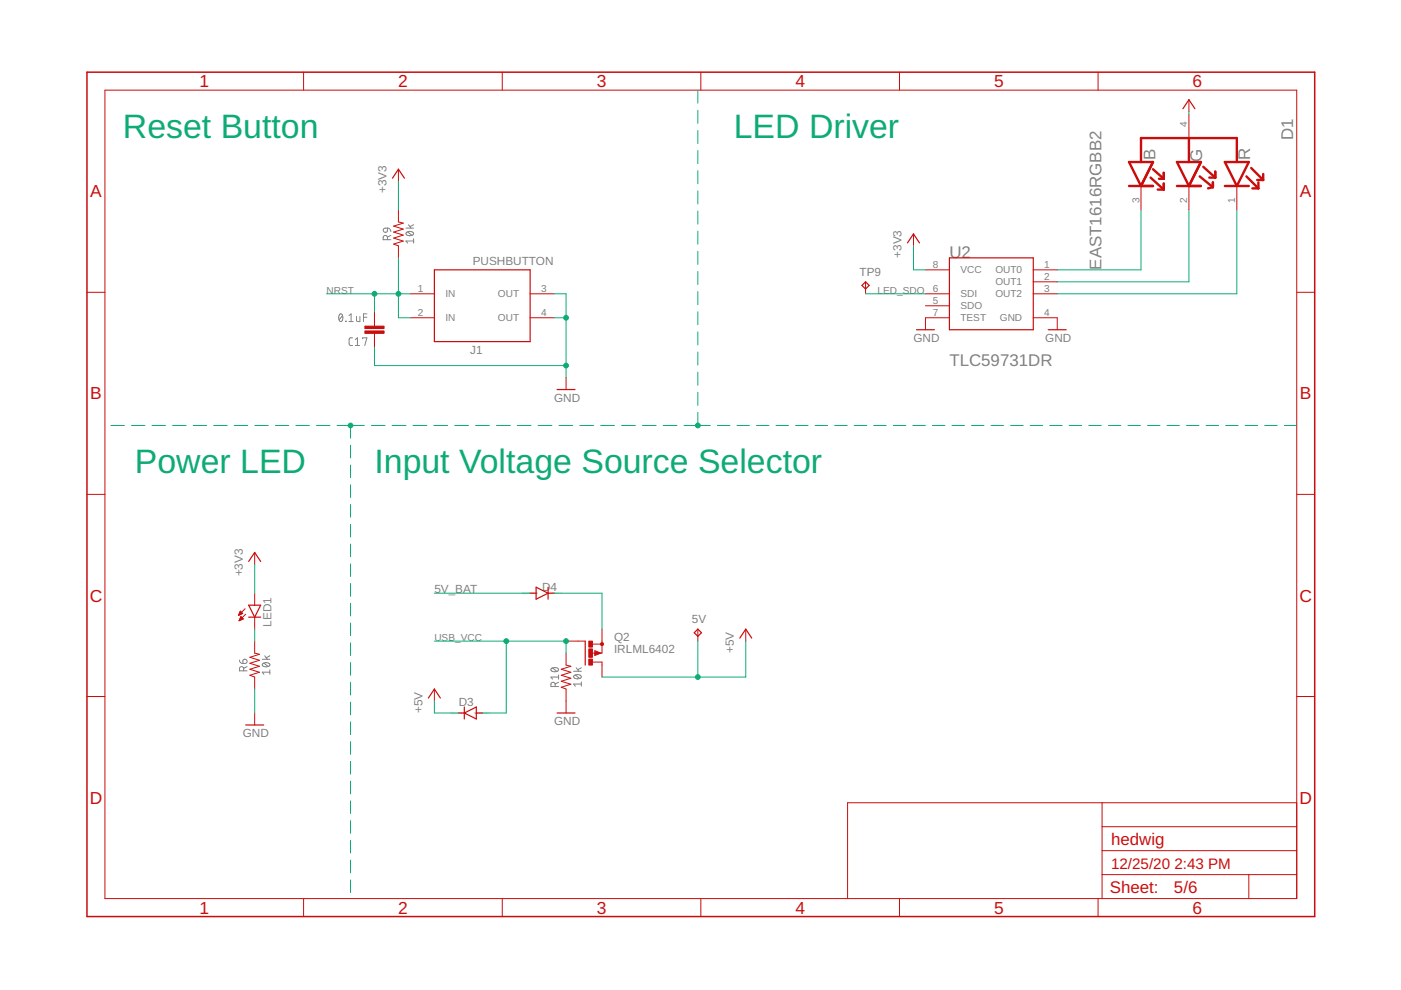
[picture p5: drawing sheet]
<svg xmlns="http://www.w3.org/2000/svg" width="297mm" height="210mm" viewBox="0 0 297 210" stroke-linecap="round" stroke-linejoin="round" font-family="sans-serif">
<defs><g id="words">
<g font-size="7.2" fill="#0dab76">
<text x="26.1" y="29.3">Reset Button</text>
<text x="155.6" y="29.3">LED Driver</text>
<text x="28.6" y="100.4">Power LED</text>
<text x="79.4" y="100.4">Input Voltage Source Selector</text>
</g>
<g font-size="3.7" fill="#c90d0c">
<text x="42.3" y="18.5">1</text>
<text x="84.4" y="18.5">2</text>
<text x="126.5" y="18.5">3</text>
<text x="168.6" y="18.5">4</text>
<text x="210.7" y="18.5">5</text>
<text x="252.9" y="18.5">6</text>
<text x="19.1" y="41.8">A</text>
<text x="275.6" y="41.8">A</text>
<text x="19.1" y="84.7">B</text>
<text x="275.6" y="84.7">B</text>
<text x="19" y="127.5">C</text>
<text x="275.5" y="127.5">C</text>
<text x="19" y="170.4">D</text>
<text x="275.5" y="170.4">D</text>
<text x="42.3" y="193.7">1</text>
<text x="84.4" y="193.7">2</text>
<text x="126.5" y="193.7">3</text>
<text x="168.6" y="193.7">4</text>
<text x="210.7" y="193.7">5</text>
<text x="252.9" y="193.7">6</text>
</g>
<g font-size="3.6" fill="#808080">
<text x="274.2" y="29.8" transform="rotate(-90 274.2 29.8)">D1</text>
<text x="245" y="34" transform="rotate(-90 245 34)">B</text>
<text x="254.9" y="34.3" transform="rotate(-90 254.9 34.3)">G</text>
<text x="265" y="33.9" transform="rotate(-90 265 33.9)">R</text>
<text x="201.3" y="54.7">U2</text>
<text x="233.5" y="57.2" transform="rotate(-90 233.5 57.2)">EAST1616RGBB2</text>
<text x="201.3" y="77.5">TLC59731DR</text>
</g>
<g font-size="3.6" fill="#c90d0c">
<text x="235.6" y="179.1">hedwig</text>
<text x="235.3" y="189.4">Sheet:</text>
<text x="248.9" y="189.3">5/6</text>
</g>
<g font-size="3.2" fill="#c90d0c">
<text x="235.6" y="184.2">12/25/20</text>
<text x="249" y="184.2">2:43 PM</text>
</g>
<g font-size="2.5" fill="#808080">
<text x="81.9" y="41" transform="rotate(-90 81.9 41)">+3V3</text>
<text x="100.2" y="56.2">PUSHBUTTON</text>
<text x="182.2" y="58.5">TP9</text>
<text x="191.1" y="54.7" transform="rotate(-90 191.1 54.7)">+3V3</text>
<text x="99.7" y="75">J1</text>
<text x="193.7" y="72.4">GND</text>
<text x="221.6" y="72.4">GND</text>
<text x="117.5" y="85.1">GND</text>
<text x="51.5" y="122.2" transform="rotate(-90 51.5 122.2)">+3V3</text>
<text x="92.1" y="125.8">5V_BAT</text>
<text x="114.9" y="125.3">D4</text>
<text x="57.6" y="132.9" transform="rotate(-90 57.6 132.9)">LED1</text>
<text x="130.2" y="135.9">Q2</text>
<text x="146.7" y="132.1">5V</text>
<text x="130.2" y="138.5">IRLML6402</text>
<text x="155.6" y="138.5" transform="rotate(-90 155.6 138.5)">+5V</text>
<text x="97.3" y="149.6">D3</text>
<text x="89.5" y="151.2" transform="rotate(-90 89.5 151.2)">+5V</text>
<text x="117.5" y="153.7">GND</text>
<text x="51.5" y="156.2">GND</text>
</g>
<g font-size="2.1" fill="#808080">
<text x="251.7" y="26.9" transform="rotate(-90 251.7 26.9)">4</text>
<text x="241.6" y="43" transform="rotate(-90 241.6 43)">3</text>
<text x="251.7" y="43" transform="rotate(-90 251.7 43)">2</text>
<text x="261.9" y="43" transform="rotate(-90 261.9 43)">1</text>
<text x="197.8" y="56.9">8</text>
<text x="203.6" y="58">VCC</text>
<text x="211" y="58">OUT0</text>
<text x="221.4" y="56.9">1</text>
<text x="221.4" y="59.4">2</text>
<text x="69.2" y="62.3">NRST</text>
<text x="88.6" y="61.9">1</text>
<text x="94.4" y="63">IN</text>
<text x="105.6" y="63">OUT</text>
<text x="114.7" y="61.9">3</text>
<text x="186.1" y="62.3">LED_SDO</text>
<text x="197.8" y="61.9">6</text>
<text x="197.8" y="64.5">5</text>
<text x="203.6" y="63">SDI</text>
<text x="203.6" y="65.6">SDO</text>
<text x="211" y="60.5">OUT1</text>
<text x="211" y="63">OUT2</text>
<text x="221.4" y="61.9">3</text>
<text x="88.6" y="67">2</text>
<text x="94.4" y="68.1">IN</text>
<text x="105.6" y="68.1">OUT</text>
<text x="114.7" y="67">4</text>
<text x="197.8" y="67">7</text>
<text x="203.6" y="68.1">TEST</text>
<text x="212" y="68.1">GND</text>
<text x="221.4" y="67">4</text>
<text x="92.1" y="135.9">USB_VCC</text>
</g>
<g font-size=".6" fill="#808080">
<text x="110.7" y="126">SpiceOrder 1</text>
<text x="115.8" y="126">SpiceOrder 2</text>
<text x="95.5" y="151.4">SpiceOrder 2</text>
<text x="100.6" y="151.4">SpiceOrder 1</text>
</g>
</g></defs>
<g fill="none" stroke="#808080" stroke-width=".21">
<path d="M81.4 48.5l.7-.1v.5a.45 .45 0 0 1-.6 .3 .45 .45 0 0 1-.1-.7zM82.1 50.8v-.4a.46 .46 0 0 0-.4-.5 .46 .46 0 0 0-.5 .5v.4h1.7M82.1 48.4l.5 .1 .3 .6M82.9 49.9l-.8 .4M86.1 48.4h1.6M86.2 49.3a1.02 1.02 0 0 1 1.5 .2 .97 .97 0 0 1-1.6 0zM86.4 49.2l.9 .7M86.6 47.6l.5 .8M87.7 51.1h-1.6l.3 .4M87.7 50.6v.9M87.7 47.6l-.8 .4M72 66.7l.3-.2a.97 .97 0 0 1 0 1.7 1.02 1.02 0 0 1-.3-1.5z"/>
<path d="M72.6 66.9l-.7 .9M73.3 68.1l.1 .1zM74 68.2h.9M74 66.9l.4-.4v1.7M74.7 71.6h-.5l-.2 .4v1l.2 .2 .5 .1M75.3 73.3h.9M75.3 72l.5-.4v1.7M75.6 67.1v.9l.3 .2h.4v-1.1M76.9 71.8v-.2h.9l-.5 1.7M77.1 67.3h.7M77.8 66.5h-.7v1.7M50.8 140l.1 .4 .6 .3"/>
<path d="M51.6 139.9a.46 .46 0 0 1 .7 .1 .46 .46 0 0 1-.4 .7h-.4zM55.6 139.8h1.6M56.1 139l.6 .8M57.2 139l-.7 .5M51.7 142.2v-.4a.44 .44 0 0 0-.5-.5 .44 .44 0 0 0-.4 .5v.4h1.6M52.4 141.3l-.7 .4M55.7 140.7a1 1 0 0 1 1.5 .2 .95 .95 0 0 1-1.6 0zM56 140.6l.9 .7M57.2 142.5h-1.6l.4 .5M57.2 142v1M116.9 141.7a1.02 1.02 0 0 1 1.5 .3 .97 .97 0 0 1-1.6 0zM117.2 141.6l.9 .7"/>
<path d="M117.7 145.6v-.5a.46 .46 0 0 0-.4-.4 .46 .46 0 0 0-.5 .4v.5h1.6M118.4 144.7l-.7 .3M118.4 143.6h-1.6l.4 .4M118.4 143.1v.9M121.6 142.3h1.7M121.7 143.2a1.02 1.02 0 0 1 1.6 .3 .97 .97 0 0 1-1.7 0zM122 143.1l.9 .7M122.2 141.6l.5 .7M123.3 145h-1.7l.4 .5M123.3 144.6v.9M123.3 141.6l-.8 .4"/>
</g>
<g fill="none" stroke="#c90d0c" stroke-width=".25">
<path d="M83.2 37.8l1.3-1.9 1.2 1.9M250.8 23.1l1.3-2 1.2 2M92.1 57.2h20.3v15.2h-20.3zM192.4 51.5l1.3-1.9 1.2 1.9M201.3 54.7h17.8v15.2h-17.8zM182.8 60.5l.7-.7 .8 .7-.8 .8zM194.3 69.9h3.8M222.2 69.9h3.9M118.1 82.6h3.8M52.7 119l1.3-1.9 1.3 1.9M52.7 128.3h2.6l-1.3 2.6zM52.7 130.9h2.6"/>
<path d="M112.4 125.8h1.3M113.7 124.5l2.5 1.3-2.5 1.2zM116.2 124.5v2.5M116.2 125.8h1.3M124.1 135.9v5.1M147.2 134.2l.8-.8 .7 .8-.7 .7zM156.8 135.3l1.3-1.9 1.3 1.9M52.1 153.7h3.8M90.8 148l1.3-1.9 1.3 1.9M97.2 151.2h1.2M98.4 151.2l2.6-1.3v2.5zM98.4 149.9v2.5"/>
<path d="M101 151.2h1.3M118.1 151.2h3.8"/>
</g>
<g fill="none" stroke="#c90d0c" stroke-width=".21">
<path d="M22.2 19.1h252.7v171.4h-252.7zM64.4 15.3v3.8M106.5 15.3v3.8M148.6 15.3v3.8M190.7 15.3v3.8M232.8 15.3v3.8M84.5 35.9v2.5M241.9 39.4v.1M241.9 39.4v5.1M252.1 21.1v2.6M252.1 24.2v5.1M252.1 39.4v5.1"/>
<path d="M252.1 39.4v.1M262.3 39.5l-.1 5M84.5 44.5v2.6l1 .2-2 .6 2 .7-2 .6 2 .6-2 .7 2 .6-2 .7 1 .3v2.6M183.5 59.8v2.5M193.7 49.6v2.5M196.2 57.2h5.1M224.2 57.2h-5.1M224.2 59.8h-5.1M18.4 62h3.8M79.4 66.1v3.1M79.4 70.7v3M87 62.3h5.1"/>
<path d="M87 67.4h5.1M112.4 62.3h5.1M112.4 67.4h5.1M196.2 62.3h5.1M196.2 64.8l5.1 .1M201.3 67.4h.1M201.3 67.4h-5.1v2.5M219.1 67.4h5.1v2.5M224.2 62.3h-5.1M274.9 62h3.8M120 80.1v2.5M18.4 104.8h3.8"/>
<path d="M54 117.1v2.6M274.9 104.8h3.8M50.6 130.5h.1M50.6 130.3h.3M50.7 130.2h.5M50.7 130.1h.8M50.7 131.5h.2M50.8 130h.5M50.8 131.4h.4M50.8 129.8h.4M50.8 131.3h.7M50.9 129.7h.2"/>
<path d="M50.9 131.2h.6M50.9 131h.5M50.9 129.6l-.3 .9M50.9 129.6l.6 .5M50.9 129.6h.1M51 130.9h.3M51 130.8h.2M51.1 130.7l.5 .5-.9 .4zM51.5 130.1l-.9 .4M52 129.1l-1.4 1.4M52.1 130.2l-1.4 1.4M54 125.8v2.5"/>
<path d="M54 130.9v2.5M54 135.9v2.6l1 .2-2 .7 2 .6-2 .6 2 .7-2 .6 2 .6-2 .7 1 .4v2.5M120 138.5v2.5l1 .3-2 .6 2 .6-2 .7 2 .6-2 .6 2 .7-2 .6 1 .4v5.1M120 135.9h4.1M125.3 138.5h.9M125.6 136.6h2M126.1 138l1.3 .5-1.3 .5zM127.6 133.4v5.1h-.3M148 133.4v2.5M158.1 133.4v2.5M18.4 147.7h3.8M54 151.2v2.5"/>
<path d="M92.1 146.1v2.5M125.6 140.4h2v3.2M274.9 147.7h3.8M233.7 170.2v20.3M233.7 175.3h41.2M274.9 170.2h-95.2v20.3M64.4 190.5v3.8M106.5 190.5v3.8M148.6 190.5v3.8M190.7 190.5v3.8M232.8 190.5v3.8M233.7 185.4h41.2"/>
<path d="M233.7 180.4h41.2M264.8 185.4v5.1"/>
</g>
<g fill="#c90d0c" stroke="#c90d0c" stroke-width=".21">
<path d="M77.4 69.2h4v.5h-4z"/>
<path d="M77.4 70.2h4v.5h-4z"/>
<path d="M124.8 135.9h.8v1.3h-.8z"/>
<path d="M124.8 139.7h.8v1.3h-.8z"/>
<path d="M124.8 137.6h.8v1.8h-.8z"/>
</g>
<path d="M18.4 15.3h260.3v179h-260.3zM126.2 138.2l.9 .3-.9 .2v-.2h.3" fill="none" stroke="#c90d0c" stroke-width=".32"/>
<circle cx="127.6" cy="136.6" r=".33" fill="#c90d0c" stroke="#c90d0c" stroke-width=".21"/>
<g fill="none" stroke="#c90d0c" stroke-width=".51">
<path d="M239.4 34.4h5.1l-2.6 5zM239.4 39.4h5.1M241.9 34.4v-5.1h20.3v5.1M243.9 37.7l2.8 2.5M244.5 35.9l2.2 2M245.7 37.9h1M246.7 36.6v1.3M246.7 38.9v1.3M249.5 34.4h5.1l-2.5 5zM249.5 39.4h5.1M252.1 29.3v5.1M254.4 37.4l2.8 2.3"/>
<path d="M255.1 35.4l2.6 2.3M256.4 37.7h1.3M257.2 38.7v1M257.2 39.7l-1.1 .2M257.7 36.4v1.3M259.7 34.4h5.1l-2.6 5zM259.7 39.4h5.1M264.3 37.4l2.5 2.5M265.3 35.6l2.5 2.6M265.5 39.9h1.3M266.6 38.2h1.2M266.8 38.7v1.2"/>
<path d="M267.8 36.9v1.3M245.5 40.2h1.2"/>
</g>
<g fill="none" stroke="#0dab76" stroke-width=".21">
<path d="M148 19.1v2.8M84.5 38.4v6.1M148 23.4v2.8M148 27.7v2.7M148 31.9v2.8M148 36.2v2.8M252.1 23.7v.5M84.5 54.7v12.7h2.5M148 40.5v2.7M148 44.7v2.8M148 49v2.8M148 53.3v2.7"/>
<path d="M148 57.6v2.7M193.7 52.1v5.1h2.5M241.9 44.5v12.7h-17.7M252.1 44.5v15.3h-27.9M262.2 44.5v17.8h-38M69.2 62.3h17.8M79.4 62.3v3.8M79.4 73.7v3.8h40.6M117.5 62.3h2.5v17.8M117.5 67.4h2.5M148 61.8v2.8M148 66.1v2.8"/>
<path d="M148 70.4v2.7M148 74.6v2.8M148 78.9v2.8M183.5 62.3h12.7M23.5 90.2h2.9M27.9 90.2h2.8M32.2 90.2h2.9M36.6 90.2h2.9M41 90.2h2.8M45.3 90.2h2.9M49.7 90.2h2.8M54 90.2h2.9"/>
<path d="M58.4 90.2h2.8M62.7 90.2h2.9M67.1 90.2h2.9M71.5 90.2h5.7M74.3 90.2v2.7M74.3 94.4v2.7M74.3 98.6v2.7M78.7 90.2h3M83.1 90.2h3M87.6 90.2h2.9M92 90.2h2.9M96.4 90.2h2.9"/>
<path d="M100.8 90.2h3M105.3 90.2h2.9M109.7 90.2h2.9M114.1 90.2h2.9M118.5 90.2h2.9M122.9 90.2h3M127.4 90.2h2.9M131.8 90.2h2.9M136.2 90.2h2.9M140.6 90.2h2.9M145 90.2h5.6M148 83.2v2.8"/>
<path d="M148 87.4v2.8M152.1 90.2h2.6M156.3 90.2h2.6M160.4 90.2h2.6M164.5 90.2h2.7M168.7 90.2h2.6M172.8 90.2h2.7M177 90.2h2.6M181.1 90.2h2.7M185.3 90.2h2.6M189.4 90.2h2.6M193.5 90.2h2.7"/>
<path d="M197.7 90.2h2.6M201.8 90.2h2.7M206 90.2h2.6M210.1 90.2h2.7M214.3 90.2h2.6M218.4 90.2h2.7M222.6 90.2h2.6M226.7 90.2h2.6M230.8 90.2h2.7M235 90.2h2.6M239.1 90.2h2.7M243.3 90.2h2.6"/>
<path d="M247.4 90.2h2.7M251.6 90.2h2.6M255.7 90.2h2.7M259.9 90.2h2.6M264 90.2h2.7M268.1 90.2h2.7M272.3 90.2h2.6M54 119.7v6.1M74.3 102.8v2.7M74.3 107v2.7M74.3 111.2v2.7M74.3 115.4v2.6"/>
<path d="M74.3 119.5v2.7M54 133.4v2.5M74.3 123.7v2.7M74.3 127.9v2.7M74.3 132.1v2.7M74.3 136.3v2.7M92.1 135.9h27.9v2.6M92.1 125.8h20.3M107.3 135.9v15.3h-5M117.5 125.8h10.1v7.6M148 135.9v7.7M158.1 135.9v7.7h-30.5"/>
<path d="M54 146.1v5.1M74.3 140.5v2.7M74.3 144.7v2.7M74.3 148.9v2.7M74.3 153.1v2.6M74.3 157.2v2.7M92.1 148.6v2.6h5.1M74.3 161.4v2.7M74.3 165.6v2.7M74.3 169.8v2.7M74.3 174v2.7M74.3 178.2v2.7"/>
<path d="M74.3 182.4v2.7M74.3 186.6v2.7"/>
</g>
<g fill="#0dab76" stroke="#0dab76" stroke-width=".21">
<circle cx="120" cy="67.4" r=".51"/>
<circle cx="120" cy="77.5" r=".51"/>
<circle cx="84.5" cy="62.3" r=".51"/>
<circle cx="79.4" cy="62.3" r=".51"/>
<circle cx="148" cy="90.2" r=".51"/>
<circle cx="74.3" cy="90.2" r=".51"/>
<circle cx="148" cy="143.6" r=".51"/>
<circle cx="120" cy="135.9" r=".51"/>
<circle cx="107.3" cy="135.9" r=".51"/>
</g>
<use href="#words"/>
</svg>
